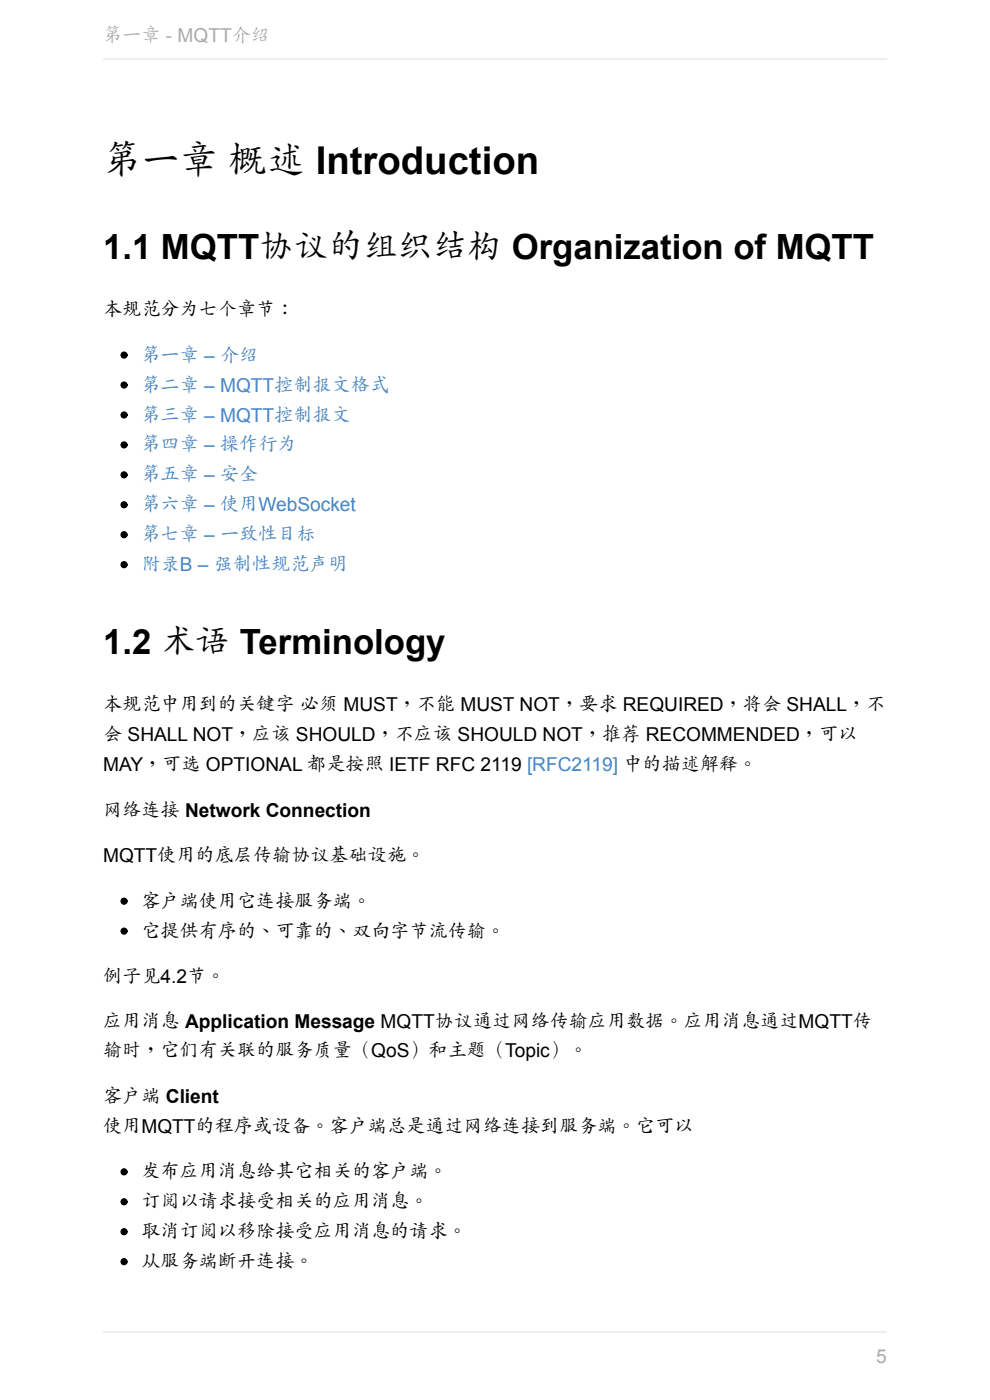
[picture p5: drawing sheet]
<svg xmlns="http://www.w3.org/2000/svg" width="210mm" height="297mm" viewBox="0 0 210 297" stroke-linecap="round" stroke-linejoin="round" font-family="sans-serif">
<defs><g id="words">
<text font-size="8.1" x="21.9" y="36.8">第一章 概述 Introduction</text>
<g font-size="7.4">
<text x="21.9" y="54.9">1.1 MQTT协议的组织结构 Organization of MQTT</text>
<text x="21.9" y="138.7">1.2 术语 Terminology</text>
</g>
<g font-size="4.1" fill="#aaa">
<text x="21.9" y="8.9">第一章 - MQTT介绍</text>
<text x="185.8" y="289.1">5</text>
</g>
<g font-size="4.1">
<text x="21.9" y="67.1">本规范分为七个章节：</text>
<text x="21.9" y="150.9">本规范中用到的关键字 必须 MUST，不能 MUST NOT，要求 REQUIRED，将会 SHALL，不</text>
<text x="21.9" y="157.3">会 SHALL NOT，应该 SHOULD，不应该 SHOULD NOT，推荐 RECOMMENDED，可以</text>
<text x="21.9" y="163.6">MAY，可选 OPTIONAL 都是按照 IETF RFC 2119 [RFC2119] 中的描述解释。</text>
<text x="21.9" y="173.3">网络连接 Network Connection</text>
<text x="21.9" y="182.9">MQTT使用的底层传输协议基础设施。</text>
<text x="30" y="192.6">客户端使用它连接服务端。</text>
<text x="30" y="198.9">它提供有序的、可靠的、双向字节流传输。</text>
<text x="21.9" y="208.6">例子见4.2节。</text>
<text x="21.9" y="218">应用消息 Application Message MQTT协议通过网络传输应用数据。应用消息通过MQTT传</text>
<text x="21.9" y="224.3">输时，它们有关联的服务质量（QoS）和主题（Topic）。</text>
<text x="21.9" y="234">客户端 Client</text>
<text x="21.9" y="240.3">使用MQTT的程序或设备。客户端总是通过网络连接到服务端。它可以</text>
<text x="30" y="250">发布应用消息给其它相关的客户端。</text>
<text x="30" y="256.3">订阅以请求接受相关的应用消息。</text>
<text x="30" y="262.7">取消订阅以移除接受应用消息的请求。</text>
<text x="30" y="269.1">从服务端断开连接。</text>
</g>
<g font-size="4.1" fill="#4183c4">
<text x="30" y="76.7">第一章 – 介绍</text>
<text x="30" y="83.1">第二章 – MQTT控制报文格式</text>
<text x="30" y="89.4">第三章 – MQTT控制报文</text>
<text x="30" y="95.8">第四章 – 操作行为</text>
<text x="30" y="102.1">第五章 – 安全</text>
<text x="30" y="108.5">第六章 – 使用WebSocket</text>
<text x="30" y="114.8">第七章 – 一致性目标</text>
<text x="30" y="121.2">附录B – 强制性规范声明</text>
</g>
</g></defs>
<g fill="#000" stroke="#000" stroke-width=".25">
<circle cx="26.3" cy="75.3" r=".63"/>
<circle cx="26.3" cy="81.7" r=".63"/>
<circle cx="26.3" cy="88" r=".63"/>
<circle cx="26.3" cy="94.4" r=".63"/>
<circle cx="26.3" cy="100.7" r=".63"/>
<circle cx="26.3" cy="107.1" r=".63"/>
<circle cx="26.3" cy="113.4" r=".63"/>
<circle cx="26.3" cy="119.8" r=".63"/>
<circle cx="26.3" cy="191.2" r=".63"/>
<circle cx="26.3" cy="197.5" r=".63"/>
<circle cx="26.3" cy="255" r=".63"/>
<circle cx="26.3" cy="248.6" r=".63"/>
<circle cx="26.3" cy="261.3" r=".63"/>
<circle cx="26.3" cy="267.7" r=".63"/>
</g>
<path d="M21.9 12.6h166.2M21.9 282.6h166.2" fill="none" stroke="#eee" stroke-width=".25"/>
<use href="#words"/>
</svg>
